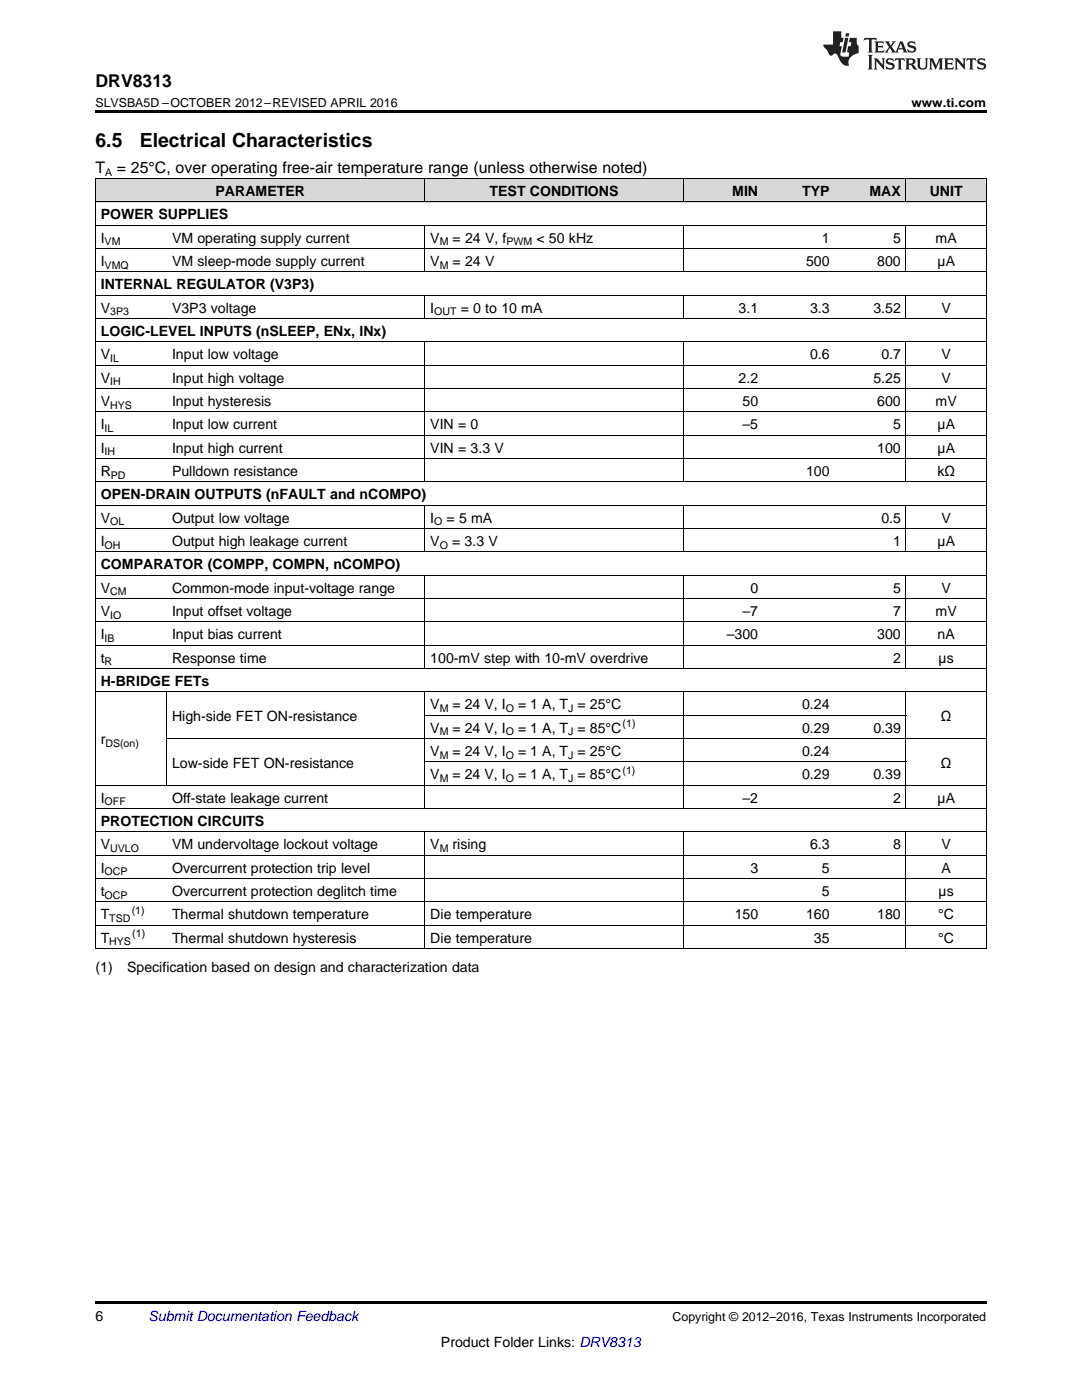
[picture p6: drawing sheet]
<svg xmlns="http://www.w3.org/2000/svg" width="216mm" height="279mm" viewBox="0 0 216 279" stroke-linecap="round" stroke-linejoin="round" font-family="sans-serif">
<defs><g id="words">
<g font-size="3.9">
<text x="19" y="29.3">6.5</text>
<text x="27.9" y="29.3">Electrical Characteristics</text>
</g>
<text font-size="3.5" x="19" y="17.3">DRV8313</text>
<g font-size="3.2">
<text x="19" y="34.4">T</text>
<text x="23.3" y="34.4">= 25°C, over operating free-air temperature range (unless otherwise noted)</text>
</g>
<g font-size="2.8">
<text x="43" y="39.1">PARAMETER</text>
<text x="97.7" y="39.1">TEST CONDITIONS</text>
<text x="146.1" y="39.1">MIN</text>
<text x="160.1" y="39.1">TYP</text>
<text x="173.5" y="39.1">MAX</text>
<text x="185.5" y="39.1">UNIT</text>
<text x="20.1" y="43.7">POWER SUPPLIES</text>
<text x="20.1" y="48.4">I</text>
<text x="20.1" y="53.1">I</text>
<text x="34.3" y="48.4">VM operating supply current</text>
<text x="34.3" y="53.1">VM sleep-mode supply current</text>
<text x="85.9" y="48.4">V</text>
<text x="85.9" y="53.1">V</text>
<text x="90.3" y="48.4">= 24 V, f</text>
<text x="90.3" y="53.1">= 24 V</text>
<text x="107.1" y="48.4">&lt; 50 kHz</text>
<text x="160.8" y="53.1">500</text>
<text x="164" y="48.4">1</text>
<text x="175" y="53.1">800</text>
<text x="178.2" y="48.4">5</text>
<text x="186.7" y="48.4">mA</text>
<text x="187.1" y="53.1">µA</text>
<text x="20.1" y="57.7">INTERNAL REGULATOR (V3P3)</text>
<text x="20.1" y="62.4">V</text>
<text x="34.3" y="62.4">V3P3 voltage</text>
<text x="85.9" y="62.4">I</text>
<text x="91.9" y="62.4">= 0 to 10 mA</text>
<text x="147.4" y="62.4">3.1</text>
<text x="161.6" y="62.4">3.3</text>
<text x="174.3" y="62.4">3.52</text>
<text x="187.9" y="62.4">V</text>
<text x="20.1" y="67">LOGIC-LEVEL INPUTS (nSLEEP, ENx, INx)</text>
<text x="20.1" y="71.7">V</text>
<text x="34.3" y="71.7">Input low voltage</text>
<text x="161.6" y="71.7">0.6</text>
<text x="175.9" y="71.7">0.7</text>
<text x="187.9" y="71.7">V</text>
<text x="20.1" y="76.3">V</text>
<text x="34.3" y="76.3">Input high voltage</text>
<text x="147.4" y="76.3">2.2</text>
<text x="174.3" y="76.3">5.25</text>
<text x="187.9" y="76.3">V</text>
<text x="20.1" y="81">V</text>
<text x="34.3" y="81">Input hysteresis</text>
<text x="148.2" y="81">50</text>
<text x="175" y="81">600</text>
<text x="186.7" y="81">mV</text>
<text x="20.1" y="85.7">I</text>
<text x="34.3" y="85.7">Input low current</text>
<text x="85.9" y="85.7">VIN = 0</text>
<text x="148.2" y="85.7">–5</text>
<text x="178.2" y="85.7">5</text>
<text x="187.1" y="85.7">µA</text>
<text x="20.1" y="90.3">I</text>
<text x="20.1" y="95">R</text>
<text x="34.3" y="90.3">Input high current</text>
<text x="34.3" y="95">Pulldown resistance</text>
<text x="85.9" y="90.3">VIN = 3.3 V</text>
<text x="160.8" y="95">100</text>
<text x="175" y="90.3">100</text>
<text x="187" y="95">kΩ</text>
<text x="187.1" y="90.3">µA</text>
<text x="20.1" y="99.6">OPEN-DRAIN OUTPUTS (nFAULT and nCOMPO)</text>
<text x="20.1" y="104.3">V</text>
<text x="34.3" y="104.3">Output low voltage</text>
<text x="85.9" y="104.3">I</text>
<text x="89.1" y="104.3">= 5 mA</text>
<text x="175.9" y="104.3">0.5</text>
<text x="187.9" y="104.3">V</text>
<text x="20.1" y="108.9">I</text>
<text x="20.1" y="113.6">COMPARATOR (COMPP, COMPN, nCOMPO)</text>
<text x="34.3" y="108.9">Output high leakage current</text>
<text x="85.9" y="108.9">V</text>
<text x="90.2" y="108.9">= 3.3 V</text>
<text x="178.2" y="108.9">1</text>
<text x="187.1" y="108.9">µA</text>
<text x="20.1" y="118.3">V</text>
<text x="34.3" y="118.3">Common-mode input-voltage range</text>
<text x="149.8" y="118.3">0</text>
<text x="178.2" y="118.3">5</text>
<text x="187.9" y="118.3">V</text>
<text x="20.1" y="122.9">V</text>
<text x="34.3" y="122.9">Input offset voltage</text>
<text x="148.2" y="122.9">–7</text>
<text x="178.2" y="122.9">7</text>
<text x="186.7" y="122.9">mV</text>
<text x="20.1" y="127.6">I</text>
<text x="34.3" y="127.6">Input bias current</text>
<text x="145" y="127.6">–300</text>
<text x="175" y="127.6">300</text>
<text x="187.1" y="127.6">nA</text>
<text x="20.1" y="132.2">t</text>
<text x="20.1" y="136.9">H-BRIDGE FETs</text>
<text x="34.3" y="132.2">Response time</text>
<text x="85.9" y="132.2">100-mV step with 10-mV overdrive</text>
<text x="178.2" y="132.2">2</text>
<text x="187.3" y="132.2">µs</text>
<text x="34.3" y="143.9">High-side FET ON-resistance</text>
<text x="85.9" y="141.5">V</text>
<text x="90.3" y="141.5">= 24 V, I</text>
<text x="103.4" y="141.5">= 1 A, T = 25°C</text>
<text x="160.1" y="141.5">0.24</text>
<text x="187.7" y="143.9">Ω</text>
<text x="20.1" y="148.5">r</text>
<text x="85.9" y="146.2">V</text>
<text x="90.3" y="146.2">= 24 V, I</text>
<text x="103.4" y="146.2">= 1 A, T = 85°C</text>
<text x="160.1" y="146.2">0.29</text>
<text x="174.3" y="146.2">0.39</text>
<text x="34.3" y="153.2">Low-side FET ON-resistance</text>
<text x="85.9" y="150.8">V</text>
<text x="85.9" y="155.5">V</text>
<text x="90.3" y="150.8">= 24 V, I</text>
<text x="90.3" y="155.5">= 24 V, I</text>
<text x="103.4" y="150.8">= 1 A, T = 25°C</text>
<text x="103.4" y="155.5">= 1 A, T = 85°C</text>
<text x="160.1" y="150.8">0.24</text>
<text x="160.1" y="155.5">0.29</text>
<text x="174.3" y="155.5">0.39</text>
<text x="187.7" y="153.2">Ω</text>
<text x="20.1" y="160.2">I</text>
<text x="34.3" y="160.2">Off-state leakage current</text>
<text x="148.2" y="160.2">–2</text>
<text x="178.2" y="160.2">2</text>
<text x="187.1" y="160.2">µA</text>
<text x="20.1" y="164.8">PROTECTION CIRCUITS</text>
<text x="20.1" y="169.5">V</text>
<text x="34.3" y="169.5">VM undervoltage lockout voltage</text>
<text x="85.9" y="169.5">V</text>
<text x="90.3" y="169.5">rising</text>
<text x="161.6" y="169.5">6.3</text>
<text x="178.2" y="169.5">8</text>
<text x="187.9" y="169.5">V</text>
<text x="20.1" y="174.1">I</text>
<text x="20.1" y="178.8">t</text>
<text x="34.3" y="174.1">Overcurrent protection trip level</text>
<text x="34.3" y="178.8">Overcurrent protection deglitch time</text>
<text x="149.8" y="174.1">3</text>
<text x="164" y="174.1">5</text>
<text x="164" y="178.8">5</text>
<text x="187.3" y="178.8">µs</text>
<text x="187.9" y="174.1">A</text>
<text x="20.1" y="183.4">T</text>
<text x="34.3" y="183.4">Thermal shutdown temperature</text>
<text x="85.9" y="183.4">Die temperature</text>
<text x="146.6" y="183.4">150</text>
<text x="160.8" y="183.4">160</text>
<text x="175" y="183.4">180</text>
<text x="187.2" y="183.4">°C</text>
<text x="20.1" y="188.1">T</text>
<text x="34.3" y="188.1">Thermal shutdown hysteresis</text>
<text x="85.9" y="188.1">Die temperature</text>
<text x="162.4" y="188.1">35</text>
<text x="187.2" y="188.1">°C</text>
<text x="19" y="194">(1)</text>
<text x="25.4" y="194">Specification based on design and characterization data</text>
<text x="19" y="263.6">6</text>
<text x="88" y="268.9">Product Folder Links: DRV8313</text>
</g>
<text font-size="2.8" fill="#0000c8" x="29.6" y="263.6">Submit Documentation Feedback</text>
<g font-size="2.5">
<text x="19" y="21.4">SLVSBA5D –OCTOBER 2012–REVISED APRIL 2016</text>
<text x="181.9" y="21.4">www.ti.com</text>
<text x="134.2" y="263.6">Copyright © 2012–2016, Texas Instruments Incorporated</text>
</g>
<g font-size="2.1">
<text x="21" y="35.1">A</text>
<text x="20.9" y="49">VM</text>
<text x="20.9" y="53.6">VMQ</text>
<text x="87.7" y="49">M</text>
<text x="87.7" y="53.6">M</text>
<text x="101.1" y="49">PWM</text>
<text x="22" y="62.9">3P3</text>
<text x="86.6" y="62.9">OUT</text>
<text x="22" y="72.2">IL</text>
<text x="22" y="76.9">IH</text>
<text x="22" y="81.6">HYS</text>
<text x="20.9" y="86.2">IL</text>
<text x="20.9" y="90.9">IH</text>
<text x="22.1" y="95.5">PD</text>
<text x="22" y="104.8">OL</text>
<text x="86.6" y="104.8">O</text>
<text x="20.9" y="109.5">OH</text>
<text x="87.7" y="109.5">O</text>
<text x="22" y="118.8">CM</text>
<text x="22" y="123.5">IO</text>
<text x="20.9" y="128.1">IB</text>
<text x="20.9" y="132.8">R</text>
<text x="87.7" y="142.1">M</text>
<text x="100.9" y="142.1">O</text>
<text x="113.4" y="142.1">J</text>
<text x="21" y="149.1">DS(on)</text>
<text x="87.7" y="146.8">M</text>
<text x="100.9" y="146.8">O</text>
<text x="113.4" y="146.8">J</text>
<text x="124.2" y="145.1">(1)</text>
<text x="87.7" y="151.4">M</text>
<text x="100.9" y="151.4">O</text>
<text x="113.4" y="151.4">J</text>
<text x="124.2" y="154.4">(1)</text>
<text x="20.9" y="160.7">OFF</text>
<text x="87.7" y="156.1">M</text>
<text x="100.9" y="156.1">O</text>
<text x="113.4" y="156.1">J</text>
<text x="22" y="170">UVLO</text>
<text x="87.7" y="170">M</text>
<text x="20.9" y="174.7">OCP</text>
<text x="20.9" y="179.4">OCP</text>
<text x="21.8" y="184">TSD</text>
<text x="26.3" y="182.3">(1)</text>
<text x="21.8" y="188.7">HYS</text>
<text x="26.4" y="187">(1)</text>
</g>
</g></defs>
<g fill="#d8d8d8">
<path d="M19 35.7h14.3v4.7h-14.3z"/>
<path d="M33.3 35.7h51.5v4.7h-51.5z"/>
<path d="M84.8 35.7h51.6v4.7h-51.6z"/>
<path d="M136.4 35.7h16v4.7h-16z"/>
<path d="M152.4 35.7h14.2v4.7h-14.2z"/>
<path d="M166.6 35.7h14.2v4.7h-14.2z"/>
<path d="M180.8 35.7h16v4.7h-16z"/>
</g>
<path d="M19 22h177.8v.5h-177.8zM19 189.3l.2 .1zM84.7 189.3l.1 .1zM136.3 189.3l.1 .1zM152.3 189.3l.1 .1zM166.5 189.3l.1 .1zM180.7 189.3l.1 .1zM196.7 189.3l.1 .1zM19 259.7h177.8v.5h-177.8z" fill="#000"/>
<g fill="none" stroke="#000" stroke-width=".2">
<path d="M19 35.6l177.8 .1v153.7M19.1 35.7v153.7M84.8 35.7v4.7M136.3 35.7v4.7M180.8 35.7v4.7M19 58.9h177.8M19 54.3h177.8M19 49.6h177.8M19 45h177.8M19 40.3h177.8M84.8 45v9.3M84.8 58.9v4.7"/>
<path d="M136.3 45v9.3M136.3 58.9v4.7M180.8 45v9.3M180.8 58.9v4.7M19 77.6h177.8M19 72.9h177.8M19 68.2h177.8M19 63.6h177.8M84.8 68.3v27.9M136.3 68.3v27.9M180.8 68.3v27.9M19 96.2h177.8"/>
<path d="M19 91.5h177.8M19 86.9h177.8M19 82.2h177.8M19 119.5h177.8M19 114.8h177.8M19 110.2h177.8M19 105.5h177.8M19 100.8h177.8M84.8 100.9v9.3M84.8 114.8v18.7M136.3 100.9v9.3M136.3 114.8v18.7"/>
<path d="M180.8 100.9v9.3M180.8 114.8v18.7M19 138.1h177.8M19 133.4h177.8M19 128.8h177.8M19 124.1h177.8M33.2 138.1v18.7M84.8 138.1v23.3M136.3 138.1v23.3M180.8 138.1v23.3M19 156.7h177.8M33.3 147.4h163.5"/>
<path d="M84.8 152.1h96M84.8 142.8h96M19 175.3h177.8M19 170.7h177.8M19 166h177.8M19 161.4h177.8M84.8 166.1v23.3M136.3 166.1v23.3M180.8 166.1v23.3M19 189.3h177.8M19 184.7h177.8M19 180h177.8"/>
</g>
<g fill="#231f20">
<path d="M172.5 7.6l-.1 .5 .4-.2h.6v.1v2.1l-.2 .4h.9l-.2-.4v-2.1l.1-.1h.5l.5 .2-.2-.5zM174.5 8.3l.2 .3v1.5l-.2 .4h1.8l.2-.6a1.04 1.04 0 0 1-1.3 .2v-.7h.6l.3 .2v-.6l-.3 .2h-.6v-.6l.8-.1 .4 .3-.2-.5zM176.5 8.3l.9 1.1-.9 1.1h.8l-.2-.2 .4-.7 .5 .7-.2 .2h1.5l-.2-.2 .2-.4h.9l.1 .4-.2 .2h1l-.3-.3-.7-1.9h-.5l-.9 2-.8-1 .9-1h-.8l.1 .3-.4 .5-.3-.6 .1-.2zM179.7 8.6l.4 1h-.7zM181.3 8.4a.63 .63 0 0 0-.2 .7 .63 .63 0 0 0 .6 .4l.6 .2 .1 .2a.75 .75 0 0 1-.7 .4 .75 .75 0 0 1-.6-.5l.1 .7 .1-.1a1.11 1.11 0 0 0 1.5-.6 1.13 1.13 0 0 0-1.2-.8l-.1-.4a1.04 1.04 0 0 1 1.2 .2l-.2-.5-.2 .1-.4-.2zM173.2 10.9l.2 .4v2.2l-.2 .4h1l-.3-.4v-2.2l.3-.4zM174.3 11.6l.3 .4v1.5l-.3 .4h.8l-.2-.4v-1.3l1.5 1.7v-1.9l.2-.4h-.7l.2 .4v.9l-1.1-1.3zM177 11.8a.62 .62 0 0 0-.2 .7 .62 .62 0 0 0 .6 .4l.6 .1 .1 .3a.76 .76 0 0 1-.7 .3 .76 .76 0 0 1-.7-.4l.2 .7 .1-.1a1.11 1.11 0 0 0 1.5-.6 1.13 1.13 0 0 0-1.2-.8l-.1-.4a1.04 1.04 0 0 1 1.2 .2l-.2-.6-.2 .1-.5-.1zM178.7 11.6l-.2 .6a.61 .61 0 0 1 .8-.3v1.6l-.2 .4h.9l-.2-.4v-1.6a.63 .63 0 0 1 .7 .3l-.1-.6zM180.6 11.6l.3 .4v1.5l-.3 .4h1l-.2-.2-.1-.8 .6 .2a.76 .76 0 0 0 1.2 .7l-1-1a.58 .58 0 0 0 .6-.5 .58 .58 0 0 0-.5-.6zM181.4 11.9h.1a.45 .45 0 0 1 .5 .1 .45 .45 0 0 1 .1 .5l-.8 .2zM182.9 11.6l.2 .2a2.17 2.17 0 0 0 .3 1.9 .99 .99 0 0 0 1.6-.6v-1.1l.2-.4h-.7l.2 .2a1.92 1.92 0 0 1-.2 1.8 .6 .6 0 0 1-.9-.5v-1.1l.2-.4zM185.4 11.6l.2 .4v1.5l-.2 .4h.7l-.2-.4v-1.4l.8 1.8 .8-1.8v1.4l-.2 .4h.9l-.2-.4v-1.5l.2-.4h-.8l-.6 1.5-.6-1.5zM188.4 11.6l.2 .4v1.5l-.2 .4h1.8l.1-.6a1.04 1.04 0 0 1-1.2 .1v-.6h.5l.4 .2v-.6l-.4 .2h-.5v-.7h.8l.3 .3-.1-.6zM190.5 11.6l.2 .4v1.5l-.2 .4h.7l-.2-.4v-1.3l1.5 1.7v-1.9l.2-.4h-.7l.2 .4v.9l-1.1-1.3zM192.9 11.6l-.1 .6a.61 .61 0 0 1 .7-.3l.1 1.6-.3 .4h1l-.3-.4 .1-1.6a.63 .63 0 0 1 .7 .3l-.1-.6zM195.2 11.8a.62 .62 0 0 0-.2 .7 .62 .62 0 0 0 .6 .4l.6 .1 .1 .3a.76 .76 0 0 1-.7 .3 .76 .76 0 0 1-.6-.4l.1 .7 .1-.1a1.11 1.11 0 0 0 1.6-.6 1.13 1.13 0 0 0-1.3-.8l-.1-.4a1.04 1.04 0 0 1 1.2 .2l-.1-.6-.2 .1-.5-.1z"/>
<path d="M166.2 6.3v2.6h-1.9v.4l.8 .9a.91 .91 0 0 0 1 .8 .56 .56 0 0 1 .5-.3 .56 .56 0 0 1 .5 .3l.4 .8a1.53 1.53 0 0 0 1.9 1.2 1.54 1.54 0 0 1 1-2.1l.9-.3v-1.4a1.52 1.52 0 0 1-.4-1.6h-1.3l-.2 .8h.5l-.2 .8h-.5l-.1 1v.2l.4 .1-.2 .8a1.93 1.93 0 0 1-1.6-.3l.3-1.8h-.5l.2-.8h.4l.2-.8h-.4v-1.3zM168.6 7.6l-.6 2.9h.7l.6-2.9zM168.8 6.6l-.1 .7h.6l.2-.7z"/>
</g>
<use href="#words"/>
</svg>
